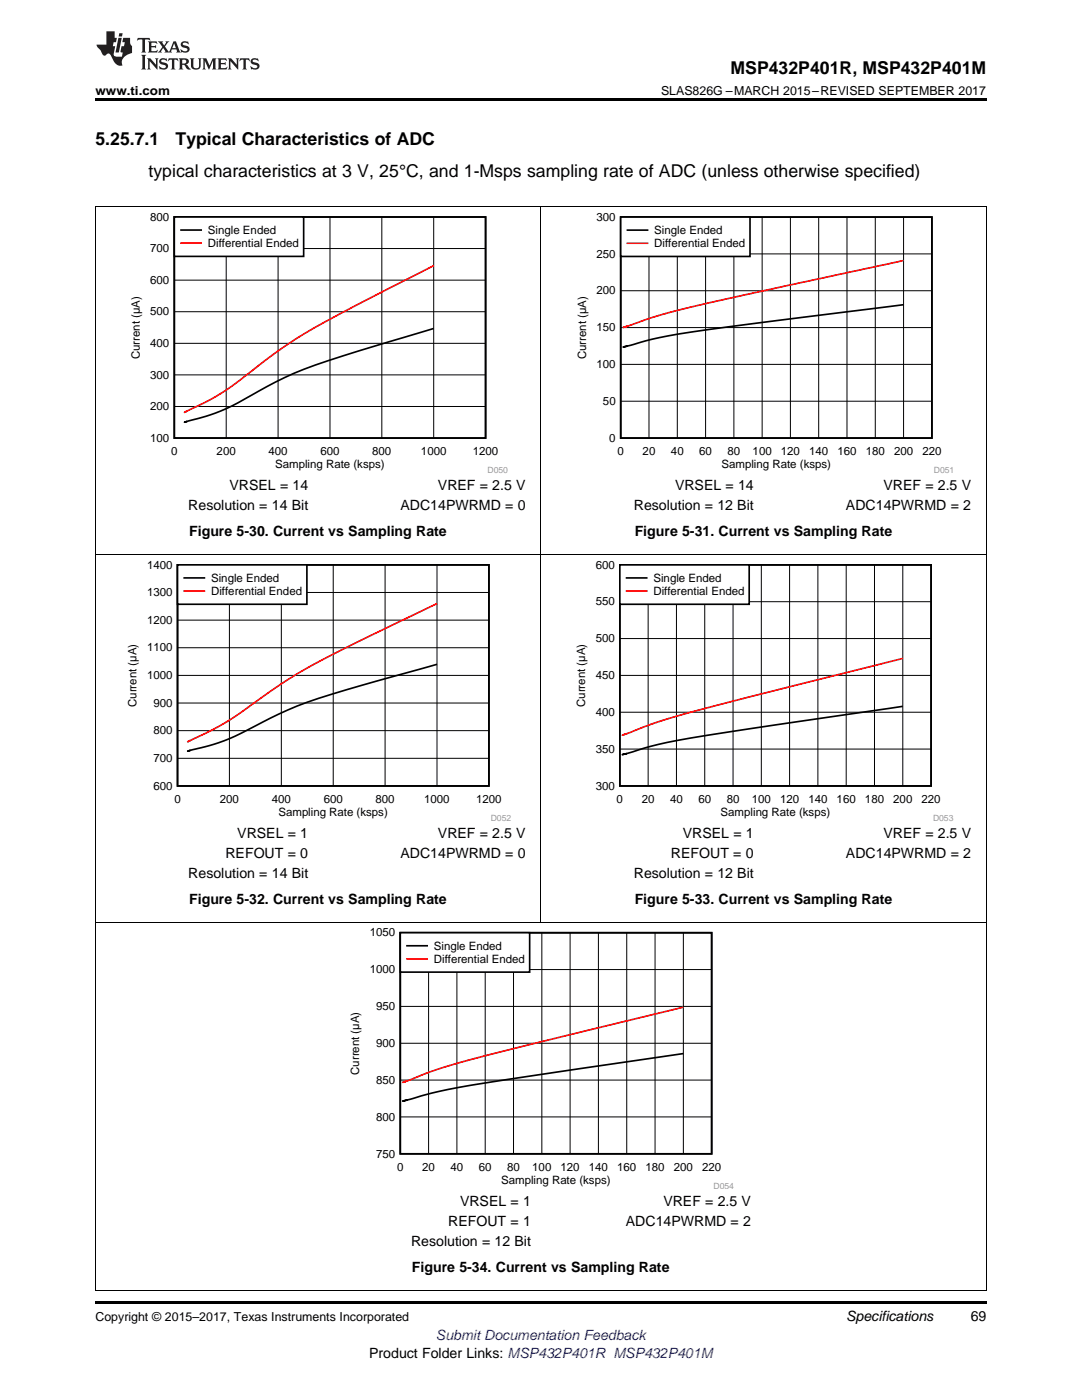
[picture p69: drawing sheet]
<svg xmlns="http://www.w3.org/2000/svg" width="216mm" height="279mm" viewBox="0 0 216 279" stroke-linecap="round" stroke-linejoin="round" font-family="sans-serif">
<defs><g id="words">
<g font-size="3.5">
<text x="145.8" y="14.8">MSP432P401R, MSP432P401M</text>
<text x="19" y="28.9">5.25.7.1</text>
<text x="35" y="28.9">Typical Characteristics of ADC</text>
<text x="29.6" y="35.3">typical characteristics at 3 V, 25°C, and 1-Msps sampling rate of ADC (unless otherwise specified)</text>
</g>
<g font-size="2.8">
<text x="37.6" y="101.8">Resolution = 14 Bit</text>
<text x="45.8" y="97.8">VRSEL = 14</text>
<text x="79.9" y="101.8">ADC14PWRMD = 0</text>
<text x="87.4" y="97.8">VREF = 2.5 V</text>
<text x="126.5" y="101.8">Resolution = 12 Bit</text>
<text x="134.7" y="97.8">VRSEL = 14</text>
<text x="168.8" y="101.8">ADC14PWRMD = 2</text>
<text x="176.3" y="97.8">VREF = 2.5 V</text>
<text x="37.7" y="107">Figure 5-30. Current vs Sampling Rate</text>
<text x="126.6" y="107">Figure 5-31. Current vs Sampling Rate</text>
<text x="47.3" y="167.2">VRSEL = 1</text>
<text x="87.4" y="167.2">VREF = 2.5 V</text>
<text x="136.2" y="167.2">VRSEL = 1</text>
<text x="176.3" y="167.2">VREF = 2.5 V</text>
<text x="45" y="171.2">REFOUT = 0</text>
<text x="79.9" y="171.2">ADC14PWRMD = 0</text>
<text x="133.9" y="171.2">REFOUT = 0</text>
<text x="168.8" y="171.2">ADC14PWRMD = 2</text>
<text x="37.6" y="175.2">Resolution = 14 Bit</text>
<text x="126.5" y="175.2">Resolution = 12 Bit</text>
<text x="37.7" y="180.4">Figure 5-32. Current vs Sampling Rate</text>
<text x="126.6" y="180.4">Figure 5-33. Current vs Sampling Rate</text>
<text x="89.4" y="244.6">REFOUT = 1</text>
<text x="91.8" y="240.6">VRSEL = 1</text>
<text x="124.9" y="244.6">ADC14PWRMD = 2</text>
<text x="132.4" y="240.6">VREF = 2.5 V</text>
<text x="82" y="248.6">Resolution = 12 Bit</text>
<text x="82.2" y="253.8">Figure 5-34. Current vs Sampling Rate</text>
<text x="168.8" y="263.6">Specifications</text>
<text x="193.7" y="263.6">69</text>
<text x="73.7" y="270.9">Product Folder Links: MSP432P401R MSP432P401M</text>
</g>
<text font-size="2.8" fill="#00f" x="87" y="267.4">Submit Documentation Feedback</text>
<g font-size="2.5">
<text x="19" y="19">www.ti.com</text>
<text x="131.9" y="19">SLAS826G –MARCH 2015–REVISED SEPTEMBER 2017</text>
<text x="19" y="263.6">Copyright © 2015–2017, Texas Instruments Incorporated</text>
</g>
<g font-size="2.3">
<text x="30" y="44.1">800</text>
<text x="41.5" y="46.7">Single Ended</text>
<text x="119" y="44.1">300</text>
<text x="130.6" y="46.7">Single Ended</text>
<text x="30" y="50.4">700</text>
<text x="41.5" y="49.3">Differential Ended</text>
<text x="119" y="51.4">250</text>
<text x="130.6" y="49.3">Differential Ended</text>
<text x="30" y="56.7">600</text>
<text x="119" y="58.8">200</text>
<text x="30" y="63">500</text>
<text x="27.9" y="71.7" transform="rotate(-90 27.9 71.7)">Current (µA)</text>
<text x="30" y="69.3">400</text>
<text x="116.9" y="71.7" transform="rotate(-90 116.9 71.7)">Current (µA)</text>
<text x="119" y="66.1">150</text>
<text x="30" y="75.6">300</text>
<text x="119" y="73.5">100</text>
<text x="30" y="81.9">200</text>
<text x="120.3" y="80.8">50</text>
<text x="30" y="88.2">100</text>
<text x="121.6" y="88.2">0</text>
<text x="34.1" y="90.8">0</text>
<text x="43.2" y="90.8">200</text>
<text x="53.6" y="90.8">400</text>
<text x="54.9" y="93.4">Sampling Rate (ksps)</text>
<text x="63.9" y="90.8">600</text>
<text x="74.3" y="90.8">800</text>
<text x="84" y="90.8">1000</text>
<text x="94.4" y="90.8">1200</text>
<text x="123.2" y="90.8">0</text>
<text x="128.2" y="90.8">20</text>
<text x="133.9" y="90.8">40</text>
<text x="139.5" y="90.8">60</text>
<text x="144" y="93.4">Sampling Rate (ksps)</text>
<text x="145.2" y="90.8">80</text>
<text x="150.2" y="90.8">100</text>
<text x="155.8" y="90.8">120</text>
<text x="161.5" y="90.8">140</text>
<text x="167.1" y="90.8">160</text>
<text x="172.8" y="90.8">180</text>
<text x="178.4" y="90.8">200</text>
<text x="184" y="90.8">220</text>
<text x="29.3" y="113.5">1400</text>
<text x="118.9" y="113.5">600</text>
<text x="29.3" y="119">1300</text>
<text x="42.1" y="116.1">Single Ended</text>
<text x="42.1" y="118.8">Differential Ended</text>
<text x="130.4" y="116.1">Single Ended</text>
<text x="130.4" y="118.8">Differential Ended</text>
<text x="29.3" y="124.5">1200</text>
<text x="118.9" y="120.8">550</text>
<text x="29.3" y="130">1100</text>
<text x="118.9" y="128.2">500</text>
<text x="29.3" y="135.5">1000</text>
<text x="118.9" y="135.5">450</text>
<text x="27.2" y="141.1" transform="rotate(-90 27.2 141.1)">Current (µA)</text>
<text x="30.6" y="141.1">900</text>
<text x="116.8" y="141.1" transform="rotate(-90 116.8 141.1)">Current (µA)</text>
<text x="118.9" y="142.9">400</text>
<text x="30.6" y="146.6">800</text>
<text x="30.6" y="152.1">700</text>
<text x="118.9" y="150.2">350</text>
<text x="30.6" y="157.6">600</text>
<text x="34.8" y="160.2">0</text>
<text x="43.9" y="160.2">200</text>
<text x="54.2" y="160.2">400</text>
<text x="64.6" y="160.2">600</text>
<text x="74.9" y="160.2">800</text>
<text x="84.7" y="160.2">1000</text>
<text x="95" y="160.2">1200</text>
<text x="118.9" y="157.6">300</text>
<text x="123" y="160.2">0</text>
<text x="128.1" y="160.2">20</text>
<text x="133.7" y="160.2">40</text>
<text x="139.4" y="160.2">60</text>
<text x="145" y="160.2">80</text>
<text x="150" y="160.2">100</text>
<text x="155.7" y="160.2">120</text>
<text x="161.3" y="160.2">140</text>
<text x="166.9" y="160.2">160</text>
<text x="172.6" y="160.2">180</text>
<text x="178.2" y="160.2">200</text>
<text x="183.9" y="160.2">220</text>
<text x="55.6" y="162.8">Sampling Rate (ksps)</text>
<text x="143.8" y="162.8">Sampling Rate (ksps)</text>
<text x="73.8" y="186.9">1050</text>
<text x="86.6" y="189.6">Single Ended</text>
<text x="73.8" y="194.2">1000</text>
<text x="86.6" y="192.2">Differential Ended</text>
<text x="75.1" y="201.6">950</text>
<text x="75.1" y="209">900</text>
<text x="71.7" y="214.5" transform="rotate(-90 71.7 214.5)">Current (µA)</text>
<text x="75.1" y="216.3">850</text>
<text x="75.1" y="223.7">800</text>
<text x="75.1" y="231">750</text>
<text x="79.2" y="233.6">0</text>
<text x="84.3" y="233.6">20</text>
<text x="89.9" y="233.6">40</text>
<text x="95.6" y="233.6">60</text>
<text x="101.2" y="233.6">80</text>
<text x="106.2" y="233.6">100</text>
<text x="111.9" y="233.6">120</text>
<text x="117.5" y="233.6">140</text>
<text x="123.2" y="233.6">160</text>
<text x="128.8" y="233.6">180</text>
<text x="134.5" y="233.6">200</text>
<text x="140.1" y="233.6">220</text>
<text x="100" y="236.2">Sampling Rate (ksps)</text>
</g>
<g font-size="1.7" fill="#999">
<text x="97.3" y="94.4">D050</text>
<text x="186.3" y="94.4">D051</text>
<text x="97.9" y="163.8">D052</text>
<text x="186.2" y="163.8">D053</text>
<text x="142.4" y="237.2">D054</text>
</g>
</g></defs>
<path d="M19 259.7h177.8v.5h-177.8z" fill="#000"/>
<path d="M19.1 184.1v73.4M196.8 184.1v73.4M19 257.5h177.8" fill="none" stroke="#000" stroke-width=".2"/>
<path d="M107.8 255.6h.3v.7h-.3z" fill="#fff"/>
<path d="M69.5 185.3h76.9v52h-76.9z" fill-rule="evenodd" fill="#fff"/>
<path d="M79.9 186.1h62.1v44.2h-62.1zM136.4 210.3l-15.4 2.2a668 668 0 0 0-33.4 5.3l-7.2 1.9 .9-.2" fill="none" stroke="#000" stroke-width=".33"/>
<g fill="none" stroke="#000" stroke-width=".2">
<path d="M79.9 193.5h62.1M85.5 186.1v44.2M91.2 186.1v44.2M96.8 186.1v44.2M102.5 186.1v44.2M108.1 186.1v44.2M113.8 186.1v44.2M119.4 186.1v44.2M125.1 186.1v44.2M130.7 186.1v44.2M136.4 186.1v44.2M79.9 215.6h62.1"/>
<path d="M79.9 208.2h62.1M79.9 200.9h62.1M79.9 222.9h62.1"/>
</g>
<path d="M136.4 201l-15.4 3.7a667.4 667.4 0 0 0-33.4 8.6l-7.2 2.7 .9-.3" fill="none" stroke="#f00" stroke-width=".33"/>
<path d="M79.9 186.1h25.8v7.9h-25.8z" fill-rule="evenodd" fill="#fff"/>
<path d="M79.9 186.1h25.8v7.9h-25.8zM81.2 188.7h4" fill="none" stroke="#000" stroke-width=".33"/>
<path d="M81.2 191.4h4" fill="none" stroke="#f00" stroke-width=".33"/>
<path d="M19.1 110.7v73.4M107.9 110.7v73.4M196.8 110.7v73.4M19 184.1h177.8" fill="none" stroke="#000" stroke-width=".2"/>
<g fill="#fff">
<path d="M63.3 182.1h.4v.7h-.4z"/>
<path d="M152.2 182.1h.4v.7h-.4z"/>
</g>
<path d="M25 111.9h77v52h-77z" fill-rule="evenodd" fill="#fff"/>
<path d="M35.4 112.7h62.2v44.2h-62.2zM87.2 132.6l-3.7 1a325.6 325.6 0 0 0-24.2 7.3l-5.3 2.4a68.1 68.1 0 0 1-11.4 5.3l-5.2 1.3 .6-.2" fill="none" stroke="#000" stroke-width=".33"/>
<path d="M35.4 118.2h62.2M45.8 112.7v44.2M56.1 112.7v44.2M66.5 112.7v44.2M76.8 112.7v44.2M87.2 112.7v44.2M35.4 134.8h62.2M35.4 129.3h62.2M35.4 123.8h62.2M35.4 151.3h62.2M35.4 145.8h62.2M35.4 140.3h62.2" fill="none" stroke="#000" stroke-width=".2"/>
<path d="M87.2 120.5l-3.7 1.7a397.2 397.2 0 0 0-24.2 12.3l-5.3 3.5a97.2 97.2 0 0 1-11.4 7.5l-5.2 2.5 .6-.2" fill="none" stroke="#f00" stroke-width=".33"/>
<path d="M35.4 112.7h25.8v7.9h-25.8z" fill-rule="evenodd" fill="#fff"/>
<path d="M35.4 112.7h25.8v7.9h-25.8zM36.8 115.3h4" fill="none" stroke="#000" stroke-width=".33"/>
<path d="M36.8 118h4" fill="none" stroke="#f00" stroke-width=".33"/>
<path d="M114.6 111.9h75.6v52h-75.6z" fill-rule="evenodd" fill="#fff"/>
<path d="M123.7 112.7h62.1v44.2h-62.1zM180.1 141l-15.3 2.2a606.8 606.8 0 0 0-33.4 5.4l-7.2 2 .9-.2" fill="none" stroke="#000" stroke-width=".33"/>
<g fill="none" stroke="#000" stroke-width=".2">
<path d="M129.3 112.7v44.2M135 112.7v44.2M140.6 112.7v44.2M146.3 112.7v44.2M151.9 112.7v44.2M157.6 112.7v44.2M163.2 112.7v44.2M168.8 112.7v44.2M174.5 112.7v44.2M180.1 112.7v44.2M123.7 134.8h62.1M123.7 127.4h62.1"/>
<path d="M123.7 120.1h62.1M123.7 149.5h62.1M123.7 142.1h62.1"/>
</g>
<path d="M180.1 131.4l-15.3 3.8a724.8 724.8 0 0 0-33.4 8.8l-7.2 2.7 .9-.3" fill="none" stroke="#f00" stroke-width=".33"/>
<path d="M123.7 112.7h25.8v7.9h-25.8z" fill-rule="evenodd" fill="#fff"/>
<path d="M123.7 112.7h25.8v7.9h-25.8zM125 115.3h4" fill="none" stroke="#000" stroke-width=".33"/>
<path d="M125 118h4" fill="none" stroke="#f00" stroke-width=".33"/>
<path d="M19.1 41.3v69.4M107.9 41.3v69.4M196.8 41.3v69.4M19 110.6h177.8" fill="none" stroke="#000" stroke-width=".2"/>
<g fill="#fff">
<path d="M63.3 108.7h.4v.7h-.4z"/>
<path d="M152.2 108.7h.4v.7h-.4z"/>
</g>
<path d="M25.7 42.4h75.6v52h-75.6z" fill-rule="evenodd" fill="#fff"/>
<path d="M34.8 43.3h62.1v44.1h-62.1zM86.5 65.6l-3.6 1.1a301.4 301.4 0 0 0-24.2 7.8l-5.4 2.6a64.8 64.8 0 0 1-11.3 5.7l-5.2 1.5 .6-.2" fill="none" stroke="#000" stroke-width=".33"/>
<path d="M34.8 55.9h62.1M34.8 49.6h62.1M45.1 43.3v44.1M55.5 43.3v44.1M65.8 43.3v44.1M76.2 43.3v44.1M86.5 43.3v44.1M34.8 74.8h62.1M34.8 68.5h62.1M34.8 62.2h62.1M34.8 81.1h62.1" fill="none" stroke="#000" stroke-width=".2"/>
<path d="M86.5 53l-3.6 1.9a446.2 446.2 0 0 0-22.2 11.7 147.2 147.2 0 0 0-14.4 10.4 72.5 72.5 0 0 1-9.5 5.3l.6-.3" fill="none" stroke="#f00" stroke-width=".33"/>
<path d="M34.8 43.3h25.8v7.9h-25.8z" fill-rule="evenodd" fill="#fff"/>
<path d="M34.8 43.3h25.8v7.9h-25.8zM36.1 45.9h4" fill="none" stroke="#000" stroke-width=".33"/>
<path d="M36.1 48.5h4" fill="none" stroke="#f00" stroke-width=".33"/>
<path d="M114.8 42.4h75.2v52h-75.2z" fill-rule="evenodd" fill="#fff"/>
<path d="M123.9 43.3h62v44.1h-62zM180.3 60.8l-15.3 1.9a592 592 0 0 0-33.4 4.7l-7.3 1.9 1-.3" fill="none" stroke="#000" stroke-width=".33"/>
<g fill="none" stroke="#000" stroke-width=".2">
<path d="M123.9 58h62.1M123.9 50.7h62.1M129.5 43.3v44.1M135.1 43.3v44.1M140.8 43.3v44.1M146.4 43.3v44.1M152.1 43.3v44.1M157.7 43.3v44.1M163.4 43.3v44.1M169 43.3v44.1M174.7 43.3v44.1M180.3 43.3v44.1"/>
<path d="M123.9 72.7h62.1M123.9 65.4h62.1M123.9 80.1h62.1"/>
</g>
<path d="M180.3 52l-15.3 3.3a685.1 685.1 0 0 0-33.4 7.6l-7.3 2.5 1-.3" fill="none" stroke="#f00" stroke-width=".33"/>
<path d="M123.9 43.3h25.8v7.9h-25.8z" fill-rule="evenodd" fill="#fff"/>
<path d="M123.9 43.3h25.8v7.9h-25.8zM125.2 45.9h4" fill="none" stroke="#000" stroke-width=".33"/>
<path d="M125.2 48.5h4" fill="none" stroke="#f00" stroke-width=".33"/>
<path d="M19 41.2h177.8" fill="none" stroke="#000" stroke-width=".2"/>
<path d="M19 19.5h177.8v.5h-177.8z" fill="#000"/>
<g fill="#231f20">
<path d="M27.5 7.6l-.1 .5 .4-.2h.6v.1v2.1l-.2 .4h1l-.3-.4v-2.1l.1-.1h.5l.5 .2-.2-.5zM29.5 8.3l.2 .3v1.5l-.2 .4h1.8l.2-.6a1.04 1.04 0 0 1-1.3 .2v-.7h.6l.3 .2v-.6l-.3 .2h-.6v-.6l.8-.1 .4 .3-.2-.5zM31.5 8.3l.9 1.1-.9 1.1h.8l-.2-.2 .5-.7 .4 .7-.2 .2h1.5l-.1-.2 .1-.4h.9l.1 .4-.2 .2h1l-.3-.3-.7-1.9h-.5l-.9 2-.8-1 .9-1h-.8l.1 .3-.3 .5-.4-.6 .2-.2zM34.7 8.6l.4 1h-.7zM36.3 8.4a.63 .63 0 0 0-.2 .7 .63 .63 0 0 0 .6 .4l.6 .2 .1 .2a.75 .75 0 0 1-.7 .4 .75 .75 0 0 1-.6-.5l.1 .7 .1-.1a1.11 1.11 0 0 0 1.5-.6 1.13 1.13 0 0 0-1.2-.8l-.1-.4a1.04 1.04 0 0 1 1.2 .2l-.2-.5-.1 .1-.5-.2zM28.2 10.9l.2 .4v2.2l-.2 .4h1l-.3-.4v-2.2l.3-.4zM29.3 11.6l.3 .4v1.5l-.3 .4h.8l-.2-.4v-1.3l1.5 1.7v-1.9l.2-.4h-.7l.2 .4v.9l-1.1-1.3zM32 11.8a.62 .62 0 0 0-.2 .7 .62 .62 0 0 0 .6 .4l.6 .1 .1 .3a.76 .76 0 0 1-.7 .3 .76 .76 0 0 1-.6-.4l.1 .7 .1-.1a1.11 1.11 0 0 0 1.5-.6 1.13 1.13 0 0 0-1.2-.8l-.1-.4a1.04 1.04 0 0 1 1.2 .2l-.2-.6-.1 .1-.5-.1zM33.7 11.6l-.2 .6a.61 .61 0 0 1 .8-.3v1.6l-.2 .4h.9l-.2-.4v-1.6a.63 .63 0 0 1 .8 .3l-.2-.6zM35.6 11.6l.3 .4v1.5l-.3 .4h1l-.2-.2v-.8l.5 .2a.76 .76 0 0 0 1.2 .7l-1-1a.58 .58 0 0 0 .6-.5 .58 .58 0 0 0-.5-.6zM36.4 11.9h.1a.45 .45 0 0 1 .5 .1 .45 .45 0 0 1 .1 .5l-.7 .2zM37.9 11.6l.2 .2a2.17 2.17 0 0 0 .3 1.9 .99 .99 0 0 0 1.6-.6v-1.1l.2-.4h-.7l.2 .2a1.92 1.92 0 0 1-.2 1.8 .6 .6 0 0 1-.9-.5v-1.1l.2-.4zM40.4 11.6l.2 .4v1.5l-.2 .4h.7l-.2-.4v-1.4l.8 1.8 .8-1.8v1.4l-.2 .4h.9l-.2-.4v-1.5l.2-.4h-.8l-.6 1.5-.6-1.5zM43.4 11.6l.2 .4v1.5l-.2 .4h1.8l.2-.6a1.04 1.04 0 0 1-1.3 .1v-.6h.5l.4 .2v-.6l-.4 .2h-.5v-.7h.8l.3 .3-.1-.6zM45.5 11.6l.2 .4v1.5l-.2 .4h.7l-.2-.4v-1.3l1.5 1.7v-1.9l.2-.4h-.7l.2 .4v.9l-1.1-1.3zM47.9 11.6l-.1 .6a.61 .61 0 0 1 .8-.3v1.6l-.3 .4h1l-.3-.4 .1-1.6a.63 .63 0 0 1 .7 .3l-.1-.6zM50.2 11.8a.62 .62 0 0 0-.2 .7 .62 .62 0 0 0 .6 .4l.6 .1 .2 .3a.76 .76 0 0 1-.8 .3 .76 .76 0 0 1-.6-.4l.1 .7 .2-.1a1.11 1.11 0 0 0 1.5-.6 1.13 1.13 0 0 0-1.3-.8l-.1-.4a1.04 1.04 0 0 1 1.2 .2l-.1-.6-.2 .1-.5-.1z"/>
<path d="M21.2 6.3v2.6h-1.9l.1 .4 .7 .9a.91 .91 0 0 0 1 .8 .56 .56 0 0 1 .5-.3 .56 .56 0 0 1 .5 .3l.4 .8a1.53 1.53 0 0 0 1.9 1.2 1.54 1.54 0 0 1 1-2.1l.9-.3v-1.4a1.52 1.52 0 0 1-.3-1.6h-1.4l-.2 .8h.5l-.2 .8h-.4l-.2 1v.2l.4 .1-.2 .8a1.93 1.93 0 0 1-1.6-.3l.3-1.8h-.5l.2-.8h.4l.2-.8h-.4v-1.3zM23.6 7.6l-.6 2.9h.7l.6-2.9zM23.8 6.6l-.1 .7h.6l.2-.7z"/>
</g>
<use href="#words"/>
</svg>
